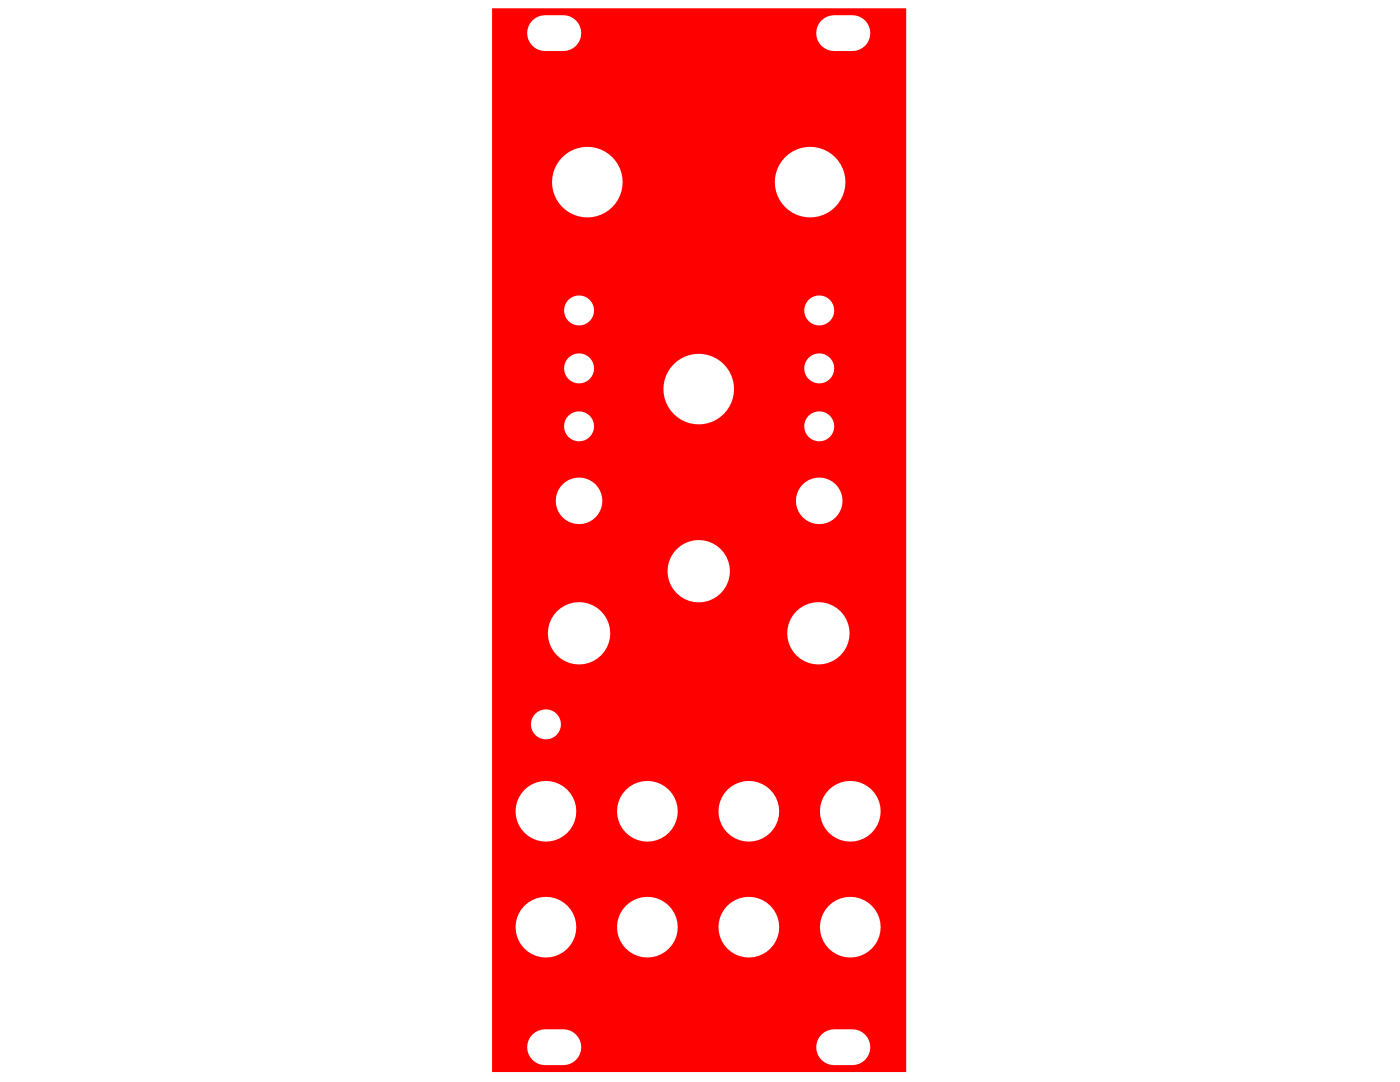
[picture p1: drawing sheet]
<svg xmlns="http://www.w3.org/2000/svg" width="279mm" height="216mm" viewBox="0 0 279 216" stroke-linecap="round" stroke-linejoin="round" font-family="sans-serif">
<path d="M98.2 1.7h82.7v212.2h-82.7zM163.9 4.1a3.6 3.6 0 0 0-.7 3.9 3.6 3.6 0 0 0 3.3 2.2h3.6a3.6 3.6 0 0 0 3.6-3.6 3.6 3.6 0 0 0-3.6-3.6h-3.6a3.6 3.6 0 0 0-2.6 1.1zM106.3 4.1a3.6 3.6 0 0 0-.8 3.9 3.6 3.6 0 0 0 3.3 2.2h3.6a3.6 3.6 0 0 0 3.6-3.6 3.6 3.6 0 0 0-3.6-3.6h-3.6a3.6 3.6 0 0 0-2.5 1.1zM154.6 36.3a7 7 0 0 0 14.1 0 7 7 0 0 0-14.1 0zM110.2 36.3a7 7 0 0 0 14.1 0 7 7 0 0 0-14.1 0zM160.5 61.9a3 3 0 0 0 6 0 3 3 0 0 0-6 0zM112.6 61.9a3 3 0 0 0 6 0 3 3 0 0 0-6 0zM160.5 73.5a3 3 0 0 0 6 0 3 3 0 0 0-6 0zM112.6 73.5a3 3 0 0 0 6 0 3 3 0 0 0-6 0zM132.4 77.6a7 7 0 0 0 14.1 0 7 7 0 0 0-14.1 0zM160.5 85.1a3 3 0 0 0 6 0 3 3 0 0 0-6 0zM112.6 85.1a3 3 0 0 0 6 0 3 3 0 0 0-6 0zM158.8 99.9a4.6 4.6 0 0 0 9.3 0 4.6 4.6 0 0 0-9.3 0zM110.9 99.9a4.6 4.6 0 0 0 9.3 0 4.6 4.6 0 0 0-9.3 0zM133.2 114a6.2 6.2 0 0 0 12.5 0 6.2 6.2 0 0 0-12.5 0zM157.1 126.4a6.2 6.2 0 0 0 12.5 0 6.2 6.2 0 0 0-12.5 0zM109.3 126.4a6.2 6.2 0 0 0 12.5 0 6.2 6.2 0 0 0-12.5 0zM106 144.5a3 3 0 0 0 5.9 0 3 3 0 0 0-5.9 0zM163.6 161.9a6.1 6.1 0 0 0 12.2 0 6.1 6.1 0 0 0-12.2 0zM143.4 161.9a6.1 6.1 0 0 0 12.1 0 6.1 6.1 0 0 0-12.1 0zM123.1 161.9a6.1 6.1 0 0 0 12.2 0 6.1 6.1 0 0 0-12.2 0zM102.9 161.9a6.1 6.1 0 0 0 12.1 0 6.1 6.1 0 0 0-12.1 0zM163.6 185a6.1 6.1 0 0 0 12.2 0 6.1 6.1 0 0 0-12.2 0zM143.4 185a6.1 6.1 0 0 0 12.1 0 6.1 6.1 0 0 0-12.1 0zM123.1 185a6.1 6.1 0 0 0 12.2 0 6.1 6.1 0 0 0-12.2 0zM102.9 185a6.1 6.1 0 0 0 12.1 0 6.1 6.1 0 0 0-12.1 0zM163.9 206.4a3.6 3.6 0 0 0-.7 3.9 3.6 3.6 0 0 0 3.3 2.2h3.6a3.6 3.6 0 0 0 3.6-3.5 3.6 3.6 0 0 0-3.6-3.6h-3.6a3.6 3.6 0 0 0-2.6 1zM106.3 206.4a3.6 3.6 0 0 0-.8 3.9 3.6 3.6 0 0 0 3.3 2.2h3.6a3.6 3.6 0 0 0 3.6-3.5 3.6 3.6 0 0 0-3.6-3.6h-3.6a3.6 3.6 0 0 0-2.5 1z" fill="#f00"/>
</svg>
